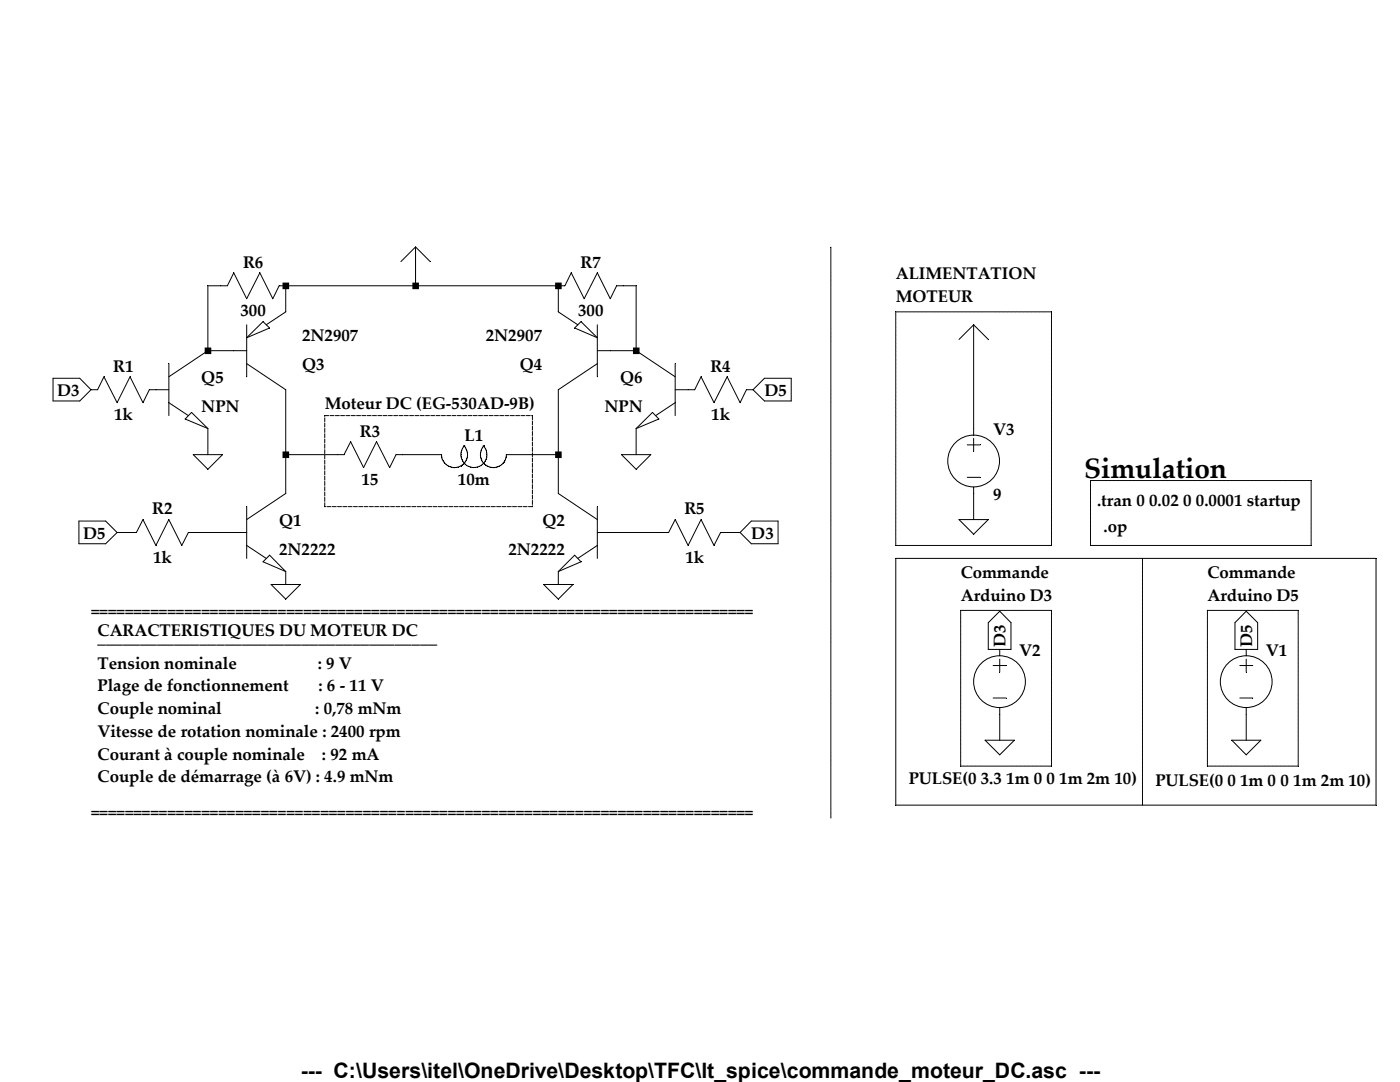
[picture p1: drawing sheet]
<svg xmlns="http://www.w3.org/2000/svg" width="279mm" height="216mm" viewBox="0 0 279 216" stroke-linecap="round" stroke-linejoin="round" font-family="sans-serif">
<defs><g id="words">
<text font-size="5.6" x="216.4" y="95.4">Simulation</text>
<text font-size="4.2" x="60" y="215.2">--- C:\Users\itel\OneDrive\Desktop\TFC\lt_spice\commande_moteur_DC.asc ---</text>
<g font-size="3.4">
<text x="48.5" y="53.4">R6</text>
<text x="115.9" y="53.4">R7</text>
<text x="178.8" y="55.7">ALIMENTATION</text>
<text x="48" y="63.1">300</text>
<text x="115.4" y="63.1">300</text>
<text x="178.8" y="60.2">MOTEUR</text>
<text x="60.3" y="68">2N2907</text>
<text x="96.9" y="68">2N2907</text>
<text x="22.6" y="74.2">R1</text>
<text x="40.2" y="76.5">Q5</text>
<text x="60.3" y="73.8">Q3</text>
<text x="103.7" y="73.8">Q4</text>
<text x="123.8" y="76.5">Q6</text>
<text x="141.8" y="74.2">R4</text>
<text x="11.4" y="79">D3</text>
<text x="22.8" y="83.9">1k</text>
<text x="40.2" y="82.3">NPN</text>
<text x="64.8" y="81.6">Moteur DC (EG-530AD-9B)</text>
<text x="120.6" y="82.3">NPN</text>
<text x="141.9" y="83.9">1k</text>
<text x="152.6" y="79">D5</text>
<text x="71.8" y="87.1">R3</text>
<text x="92.7" y="87.9">L1</text>
<text x="198.2" y="86.8">V3</text>
<text x="72.2" y="96.8">15</text>
<text x="91.4" y="96.8">10m</text>
<text x="198.2" y="99.7">9</text>
<text x="218.9" y="101">.tran 0 0.02 0 0.0001 startup</text>
<text x="16.6" y="107.5">D5</text>
<text x="30.4" y="102.7">R2</text>
<text x="55.7" y="104.9">Q1</text>
<text x="108.2" y="104.9">Q2</text>
<text x="136.6" y="102.7">R5</text>
<text x="149.9" y="107.5">D3</text>
<text x="220.2" y="106.2">.op</text>
<text x="30.6" y="112.4">1k</text>
<text x="55.7" y="110.7">2N2222</text>
<text x="101.5" y="110.7">2N2222</text>
<text x="136.8" y="112.4">1k</text>
<text x="191.7" y="115.3">Commande</text>
<text x="191.7" y="119.8">Arduino D3</text>
<text x="241" y="115.3">Commande</text>
<text x="241" y="119.8">Arduino D5</text>
<text x="18.2" y="123.1">==============================================================================</text>
<text x="19.5" y="127">CARACTERISTIQUES DU MOTEUR DC</text>
<text x="19.5" y="128.2">________________________________________</text>
<text x="200.7" y="129.1" transform="rotate(-90 200.7 129.1)">D3</text>
<text x="203.4" y="130.9">V2</text>
<text x="249.9" y="129.1" transform="rotate(-90 249.9 129.1)">D5</text>
<text x="252.6" y="130.9">V1</text>
<text x="19.5" y="133.4">Tension nominale</text>
<text x="19.5" y="138">Plage de fonctionnement</text>
<text x="63.4" y="133.4">: 9 V</text>
<text x="63.6" y="138">: 6 - 11 V</text>
<text x="19.5" y="142.5">Couple nominal</text>
<text x="62.9" y="142.5">: 0,78 mNm</text>
<text x="19.5" y="147">Vitesse de rotation nominale : 2400 rpm</text>
<text x="19.5" y="151.6">Courant à couple nominale</text>
<text x="64.3" y="151.6">: 92 mA</text>
<text x="19.5" y="156.1">Couple de démarrage (à 6V) : 4.9 mNm</text>
<text x="181.4" y="156.4">PULSE(0 3.3 1m 0 0 1m 2m 10)</text>
<text x="230.6" y="156.9">PULSE(0 0 1m 0 0 1m 2m 10)</text>
<text x="18.2" y="163.2">==============================================================================</text>
</g>
</g></defs>
<g fill="none" stroke="#000" stroke-width=".2">
<path d="M57 57v5.2l-3.9 2.6M82.9 49.3l-2.9 2.9M82.9 49.3l3 2.9M82.9 49.3v7.7M111.4 57v5.2l3.9 2.6M165.8 49.3v113.9M10.6 75.5h5.3l2.3 2.3-2.3 2.2h-5.3zM18.2 77.8h1.3l1.2-2.6 2.7 5.1 2.6-5.1 2.5 5.1 1.3-2.5h3.9M33.7 72.6v10.3M41.5 70h7.7M41.5 70l-7.8 5.2M41.5 70v-13h3.9l1.3-2.6 2.5 5.2 2.7-5.2 2.5 5.2 1.3-2.6h57l1.3-2.6 2.6 5.2 2.6-5.2 2.6 5.2 1.3-2.6h3.9v13"/>
<path d="M49.2 64.8v10.4M49.2 72.6l7.8 5.2v20.7l-7.8 5.2M49.2 67.4l3.3-3.2 1.3 1.2zM116 64.2l3.2 3.2-4.5-2zM119.2 64.8v10.4M119.2 72.6l-7.8 5.2v20.7l7.8 5.2M119.2 70h7.8M127 70l7.7 5.2M134.7 77.8h3.9l1.3-2.6 2.6 5.1 2.6-5.1 2.6 5.1 1.3-2.5h1.3M134.7 72.6v10.3M150.3 77.8l2.3-2.3h5.3v4.5h-5.3zM178.8 62.2h31v46.6h-31z"/>
<path d="M194.3 64.8v22M194.3 64.8l-2.9 2.9M194.3 64.8l2.9 2.9M33.7 80.3l3.9 2.6M38.2 82.3l3.3 3.2-4.5-1.9zM38.6 90.7h5.8l-2.9 2.9zM41.5 85.5v5.2M92.5 88.9a2.59 2.59 0 0 1-.8 4.2 2.59 2.59 0 0 1-3.6-2.4h-9.1l-1.2 2.6-2.7-5.2-2.5 5.2-2.6-5.2-1.3 2.6h-11.7M92.8 88.9a2.58 2.58 0 0 0 0 3.6 2.58 2.58 0 0 0 3.6 0 2.58 2.58 0 0 0 0-3.6M96.6 88.9a2.58 2.58 0 0 0 .9 4.2 2.58 2.58 0 0 0 3.5-2.4h10.4M124 90.7h5.9l-2.9 2.9zM127 85.5l3.2-3.2 1.3 1.3z"/>
<path d="M127 85.5v5.2M134.7 80.3l-3.8 2.6M193 88.8h2.6M193 95.2h2.6M194.3 87.5v2.5M194.3 97.2v6.5M217.6 95.9h44.1v12.9h-44.1zM15.7 104h5.4l2.3 2.3-2.3 2.2h-5.4zM23.4 106.3h3.8l1.3-2.6 2.6 5.1 2.6-5.1 2.6 5.1 1.3-2.5h11.6M49.2 108.8l3.9 2.6M49.2 101.1v10.3M52.5 112.1l1.3-1.3 3.2 3.2z"/>
<path d="M54.1 116.6h5.8l-2.9 2.9zM57 114v2.6M108.5 116.6h5.8l-2.9 2.9zM111.4 114l3.3-3.2 1.3 1.3zM111.4 114v2.6M119.2 106.3h14.2l1.3-2.6 2.6 5.1 2.6-5.1 2.6 5.1 1.3-2.5h3.9M119.2 108.8l-3.9 2.6M119.2 101.1v10.3M149.9 104h5.4v4.5h-5.4l-2.2-2.2zM178.8 111.4h95.8v49.3h-95.8zM191.4 103.7h5.8l-2.9 2.9zM228 111.4v49.3"/>
<path d="M191.7 121.8h18.1v31.1h-18.1zM198.2 132.8h2.6M198.2 139.3h2.6M199.5 129.6v1.3M199.5 131.5v2.6M199.5 122l2.3 2.2v5.4h-4.6v-5.4zM241 121.8h18.1v31.1h-18.1zM247.4 132.8h2.6M247.4 139.3h2.6M248.7 129.6v1.3M248.7 131.5v2.6M248.7 122l2.3 2.2v5.4h-4.5v-5.4z"/>
<path d="M196.6 147.7h5.8l-2.9 2.9zM199.5 141.2v6.5M245.8 147.7h5.8l-2.9 2.9zM248.7 141.2v6.5"/>
<circle cx="194.3" cy="92" r="5.2"/>
<circle cx="199.5" cy="136" r="5.2"/>
<circle cx="248.7" cy="136" r="5.2"/>
</g>
<path d="M40.9 69.3h1.3v1.4h-1.3zM56.4 56.4h1.3v1.3h-1.3zM56.4 90.1h1.3v1.3h-1.3zM82.3 56.4h1.3v1.3h-1.3zM110.8 56.4h1.3v1.3h-1.3zM110.8 90.1h1.3v1.3h-1.3zM126.3 69.3h1.3v1.4h-1.3z" fill-rule="evenodd" fill="#000"/>
<path d="M64.8 82.9h41.5M106.3 82.9v18.2M64.8 101.1v-18.2M106.3 101.1h-41.5" fill="none" stroke="#000" stroke-width=".2" stroke-dasharray=".8 .3"/>
<use href="#words"/>
</svg>
